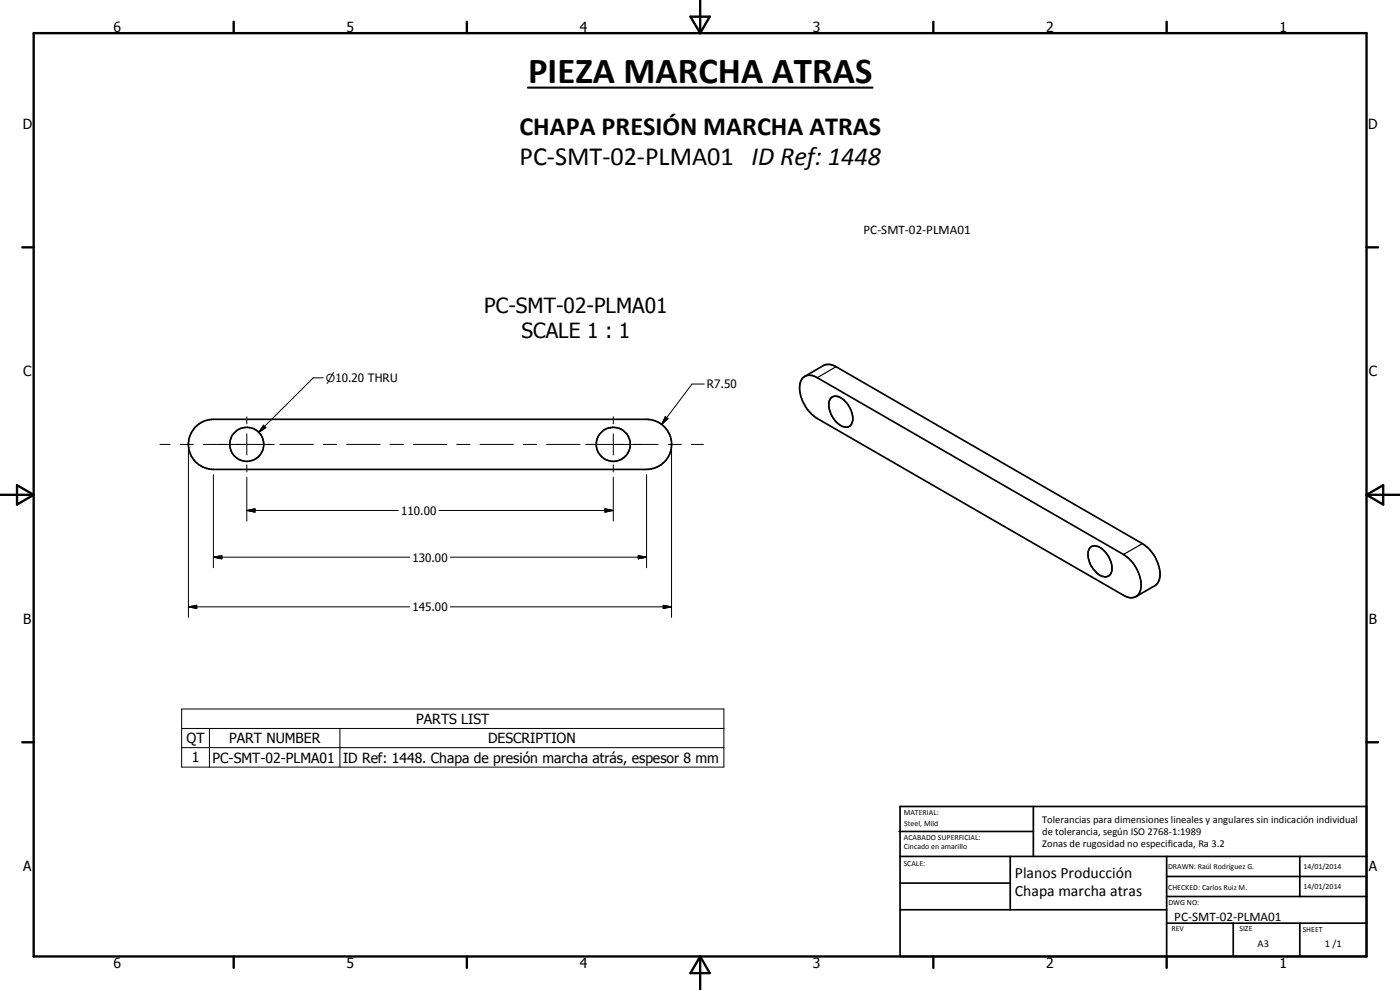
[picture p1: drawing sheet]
<svg xmlns="http://www.w3.org/2000/svg" width="420mm" height="297mm" viewBox="0 0 420 297" stroke-linecap="round" stroke-linejoin="round" font-family="sans-serif">
<defs><g id="words">
<text font-size="11" x="158.5" y="24.8">PIEZA MARCHA ATRAS</text>
<g font-size="7.9">
<text x="155.9" y="40.5">CHAPA PRESIÓN MARCHA ATRAS</text>
<text x="155.9" y="49.4">PC-SMT-02-PLMA01 ID Ref: 1448</text>
</g>
<g font-size="6.3">
<text x="145.3" y="94">PC-SMT-02-PLMA01</text>
<text x="156.5" y="101.5">SCALE 1 : 1</text>
</g>
<g font-size="4.7">
<text x="304.6" y="263.5">Planos Producción</text>
<text x="304.6" y="268.9">Chapa marcha atras</text>
</g>
<g font-size="4.2">
<text x="34" y="9.6">6</text>
<text x="104" y="9.6">5</text>
<text x="174" y="9.6">4</text>
<text x="244" y="9.6">3</text>
<text x="314" y="9.6">2</text>
<text x="384" y="9.6">1</text>
<text x="6.8" y="38.7">D</text>
<text x="410.6" y="38.7">D</text>
<text x="7" y="112.9">C</text>
<text x="410.8" y="112.9">C</text>
<text x="7" y="187.1">B</text>
<text x="410.8" y="187.1">B</text>
<text x="124.9" y="217.2">PARTS LIST</text>
<text x="56" y="223">QT</text>
<text x="68.8" y="223">PART NUMBER</text>
<text x="146.5" y="223">DESCRIPTION</text>
<text x="57.6" y="228.8">1</text>
<text x="63.8" y="228.8">PC-SMT-02-PLMA01</text>
<text x="102.9" y="229">ID Ref: 1448. Chapa de presión marcha atrás, espesor 8 mm</text>
<text x="7" y="261.4">A</text>
<text x="410.8" y="261.4">A</text>
<text x="34" y="290.4">6</text>
<text x="104" y="290.4">5</text>
<text x="174" y="290.4">4</text>
<text x="244" y="290.4">3</text>
<text x="314" y="290.4">2</text>
<text x="384" y="290.4">1</text>
</g>
<g font-size="3.9">
<text x="259.2" y="70.3">PC-SMT-02-PLMA01</text>
<text x="352.4" y="276.3">PC-SMT-02-PLMA01</text>
</g>
<g font-size="3.5">
<text x="212.2" y="116.5">R7.50</text>
<text x="120.4" y="154.4">110.00</text>
<text x="123.8" y="168.5">130.00</text>
<text x="123.8" y="183.4">145.00</text>
</g>
<text font-size="3.3" x="97.8" y="114.7">n10.20 THRU</text>
<g font-size="3.1">
<text x="312.7" y="246.8">Tolerancias para dimensiones lineales y angulares sin indicación individual</text>
<text x="312.7" y="250.4">de tolerancia, según ISO 2768-1:1989</text>
<text x="312.7" y="254">Zonas de rugosidad no especificada, Ra 3.2</text>
<text x="377.4" y="284.1">A3</text>
<text x="397.6" y="284.2">1 /1</text>
</g>
<g font-size="2.4">
<text x="271.2" y="244.4">MATERIAL:</text>
<text x="271.3" y="252">ACABADO SUPERFICIAL:</text>
<text x="271.4" y="247.9">Steel, Mild</text>
<text x="271.3" y="254.6">Cincado en amarillo</text>
<text x="271.2" y="259.7">SCALE:</text>
<text x="350.6" y="260.8">DRAWN: Raúl Rodríguez G.</text>
<text x="391.2" y="260.6">14/01/2014</text>
<text x="350.6" y="267">CHECKED: Carlos Ruiz M.</text>
<text x="391.2" y="266.7">14/01/2014</text>
<text x="350.6" y="271.4">DWG NO:</text>
<text x="351.6" y="279.3">REV</text>
<text x="372" y="279.4">SIZE</text>
<text x="391" y="279.6">SHEET</text>
</g>
</g></defs>
<g fill="none" stroke="#000" stroke-width=".51">
<path d="M240.8 113.5a3.3 3.3 0 0 1 4.5-.2l91.9 53.1a11 11 0 0 1 5 10.9 3.1 3.1 0 0 1-5 1.3l-91.9-53a10.6 10.6 0 0 1-4.9-11.4zM241.5 112.9l6.4-3.5 1.2-.1 1.4 .5 92.3 53.3a11.1 11.1 0 0 1 5.2 10.7l-.4 .8-.7 .9-6 3.5M249.5 119.3a2.47 2.47 0 0 1 3 .2 7.1 7.1 0 0 1 3.1 7.7 2.38 2.38 0 0 1-3.9 .1 7.6 7.6 0 0 1-2.8-7.1zM58.6 128.1a7.6 7.6 0 0 1 5.4-2.3h130a7.5 7.5 0 0 1 7.5 7.5 7.5 7.5 0 0 1-7.5 7.5h-130a7.5 7.5 0 0 1-6.9-4.5 7.5 7.5 0 0 1 1.5-8.2zM327.2 164.3a3.2 3.2 0 0 1 4.3 1.1 6.8 6.8 0 0 1 1.9 6.7 2.42 2.42 0 0 1-3.9 .1 7.1 7.1 0 0 1-2.7-7.4zM269.8 249.5h40.3M270.1 242h140v45h-140zM270.1 257h140M303.2 257v16M310.1 242v15M350.1 257v30M390.1 257v12"/>
<path d="M270.1 265h33.1M270.1 273h80M350.1 277h60M350.1 269h60M350.1 263h60M370.1 277v10M390.1 277v10"/>
<circle cx="74.1" cy="133.3" r="5.1"/>
<circle cx="184" cy="133.3" r="5.1"/>
</g>
<path d="M250.9 110l-5.6 3.3M342.8 163.1l-5.6 3.3" fill="none" stroke="#000" stroke-width=".35"/>
<g fill="none" stroke="#000" stroke-width=".71">
<path d="M10.1 9.9h400v277.1h-400zM70.1 6.5v3.4M140.1 6.5v3.4M207.2 5h5.8l-2.9 4.9zM210.1 0v9.9M280.1 6.5v3.4M350.1 6.5v3.4M6.7 74.2h3.4M410.1 74.2h3.5M.1 148.5h10M5.1 145.6l5 2.9-5 2.9zM410.1 148.5h10"/>
<path d="M410.1 148.5l5-2.9v5.8zM6.7 222.7h3.4M410.1 222.7h3.5M70.1 287v3.4M140.1 287v3.4M210.1 287v10M210.1 287l2.9 5h-5.8zM280.1 287v3.4M350.1 287v3.4"/>
</g>
<g fill="none" stroke="#000" stroke-width=".3">
<path d="M97 113.4h-3l-16.3 16.3M211.4 115.2h-3.7l-9.1 12.1M48 133.3h3M54 133.3h4M56.5 134.9v50.4M61 133.3h21.3M74.1 125.1v2.1M74.1 130.2v6.3M74.1 139.5v2.1M79.1 127.6l.7 .7-2.1 1.4zM84 133.3h10.1M97.1 133.3h3.9"/>
<path d="M104 133.3h10.1M117 133.3h4.1M124 133.3h10.1M137.1 133.3h3.9M144 133.3h10.1M157 133.3h4.1M164 133.3h10.1M175.8 133.3h21.7M184.1 125.1v2.1M184.1 130.2v6.3M184.1 139.5v2.1M199.7 125l.8 .6-1.9 1.7z"/>
<path d="M200.5 133.3h4M201.5 134.9v50.4M207.5 133.3h3.6M64 142.4v27.9M74.1 153.2l2.4-.5v1zM74.1 143.2v13.1M74.1 153.2h45.4M131.7 153.2h52.4M181.6 152.7l2.5 .5-2.5 .5zM184.1 143.2v13.1M194 142.4v27.9M64 167.2l2.6-.5v1z"/>
<path d="M64 167.2h59M135.2 167.2h58.8M191.5 166.7l2.5 .5-2.5 .5zM56.5 182.1l2.5-.5v1zM56.5 182.1h66.5M135.2 182.1h66.3M199 181.6l2.5 .5-2.5 .5zM54.5 212.7h162.7v17.5h-162.7zM54.5 218.6h162.7M62.9 218.6v11.6M102 218.6v11.6M54.5 224.3h162.7"/>
</g>
<path d="M79.1 127.6l.7 .7-2.1 1.4zM199.7 125l.8 .6-1.9 1.7zM74.1 153.2l2.4-.5v1zM181.6 152.7l2.5 .5-2.5 .5zM64 167.2l2.6-.5v1zM191.5 166.7l2.5 .5-2.5 .5zM56.5 182.1l2.5-.5v1zM199 181.6l2.5 .5-2.5 .5z" fill="#000"/>
<path d="M158.4 26.3h103.5" fill="none" stroke="#000" stroke-width=".63"/>
<use href="#words"/>
</svg>
